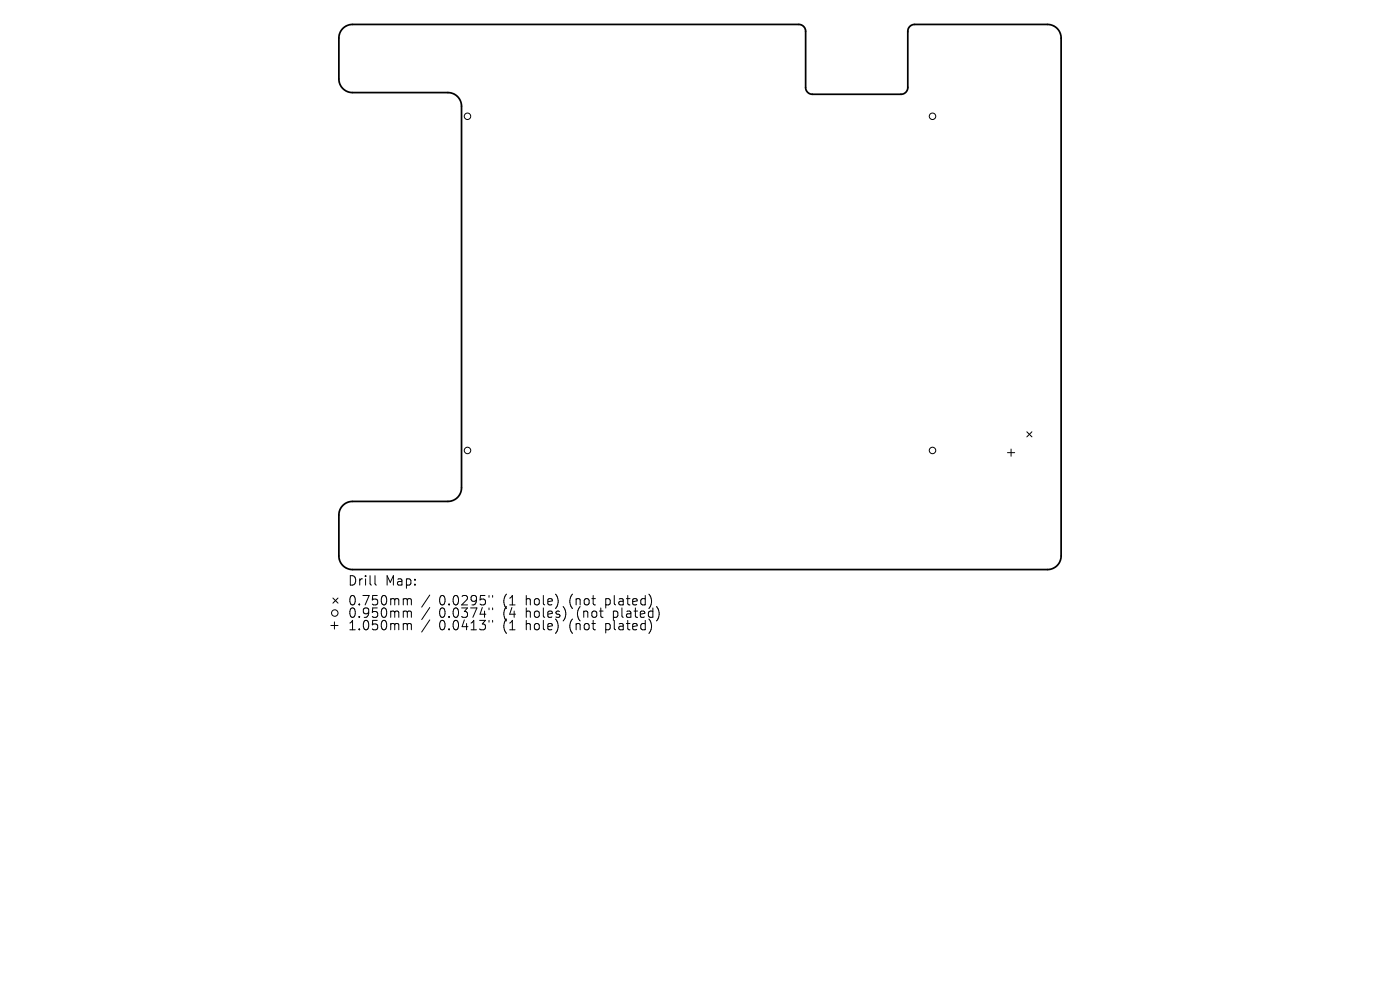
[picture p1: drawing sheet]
<svg xmlns="http://www.w3.org/2000/svg" width="297mm" height="210mm" viewBox="0 0 297 210" stroke-linecap="round" stroke-linejoin="round" font-family="sans-serif">
<defs><g id="words">
<g font-size="2.8">
<text x="73.7" y="124.5">Drill</text>
<text x="81.7" y="124.5">Map:</text>
<text x="73.7" y="128.7">0.750mm</text>
<text x="73.7" y="131.3">0.950mm</text>
<text x="93.2" y="128.7">0.0295&quot;</text>
<text x="93.2" y="131.3">0.0374&quot;</text>
<text x="106.9" y="128.7">(1</text>
<text x="106.9" y="131.3">(4</text>
<text x="111.8" y="128.7">hole)</text>
<text x="111.8" y="131.3">holes)</text>
<text x="121.3" y="128.7">(not</text>
<text x="122.9" y="131.3">(not</text>
<text x="129.1" y="128.7">plated)</text>
<text x="130.7" y="131.3">plated)</text>
<text x="73.7" y="134">1.050mm</text>
<text x="93.2" y="134">0.0413&quot;</text>
<text x="106.9" y="134">(1</text>
<text x="111.8" y="134">hole)</text>
<text x="121.3" y="134">(not</text>
<text x="129.1" y="134">plated)</text>
</g>
</g></defs>
<path d="M72.7 6a2.89 2.89 0 0 1 2.1-.8h94.7a1.45 1.45 0 0 1 1.4 1.4v12a1.45 1.45 0 0 0 1.5 1.4h18.7a1.45 1.45 0 0 0 1.5-1.4v-12a1.45 1.45 0 0 1 1.4-1.4h28.2a2.89 2.89 0 0 1 2.9 2.9v109.8a2.89 2.89 0 0 1-2.9 2.9h-147.4a2.89 2.89 0 0 1-2.9-2.9v-8.6a2.89 2.89 0 0 1 2.9-2.9h20.2a2.89 2.89 0 0 0 2.9-2.9v-81a2.89 2.89 0 0 0-2.9-2.9h-20.2a2.89 2.89 0 0 1-2.9-2.9v-8.6a2.89 2.89 0 0 1 .8-2.1z" fill="none" stroke="#000" stroke-width=".37"/>
<g fill="none" stroke="#000" stroke-width=".21">
<path d="M213.7 96h1.6M214.5 95.3v1.5M217.8 91.6l1.1 1.1M218.9 91.6l-1.1 1.1M70.2 132.7h1.5M70.6 126.9l1.1 1M70.9 131.9v1.5M71.7 126.9l-1.1 1M79.6 122.1v1.7l.2 .3M85.8 127h.3l.3 .3M85.8 129.6h.3l.3 .3M85.8 132.3h.3l.3 .3"/>
<path d="M86.4 127.3l.3-.3 .5 .1 .1 1.2M86.4 127.3v1M86.4 129.9v1.1M86.4 132.6v1M86.4 129.9l.3-.3 .5 .1 .1 1.3M86.4 132.6l.3-.3 .5 .1 .1 1.2M91.2 126.2l-1.7 2.6M91.2 128.9l-1.7 2.5M91.2 131.5l-1.7 2.6M103.7 126.3v.4M103.7 129v.3M103.7 131.6v.4"/>
<path d="M104.5 126.3v.4M104.5 129v.3M104.5 131.6v.4"/>
<circle cx="99.2" cy="24.7" r=".69"/>
<circle cx="197.8" cy="24.7" r=".69"/>
<circle cx="99.2" cy="95.6" r=".69"/>
<circle cx="197.8" cy="95.6" r=".69"/>
<circle cx="71" cy="130" r=".69"/>
</g>
<use href="#words"/>
</svg>
